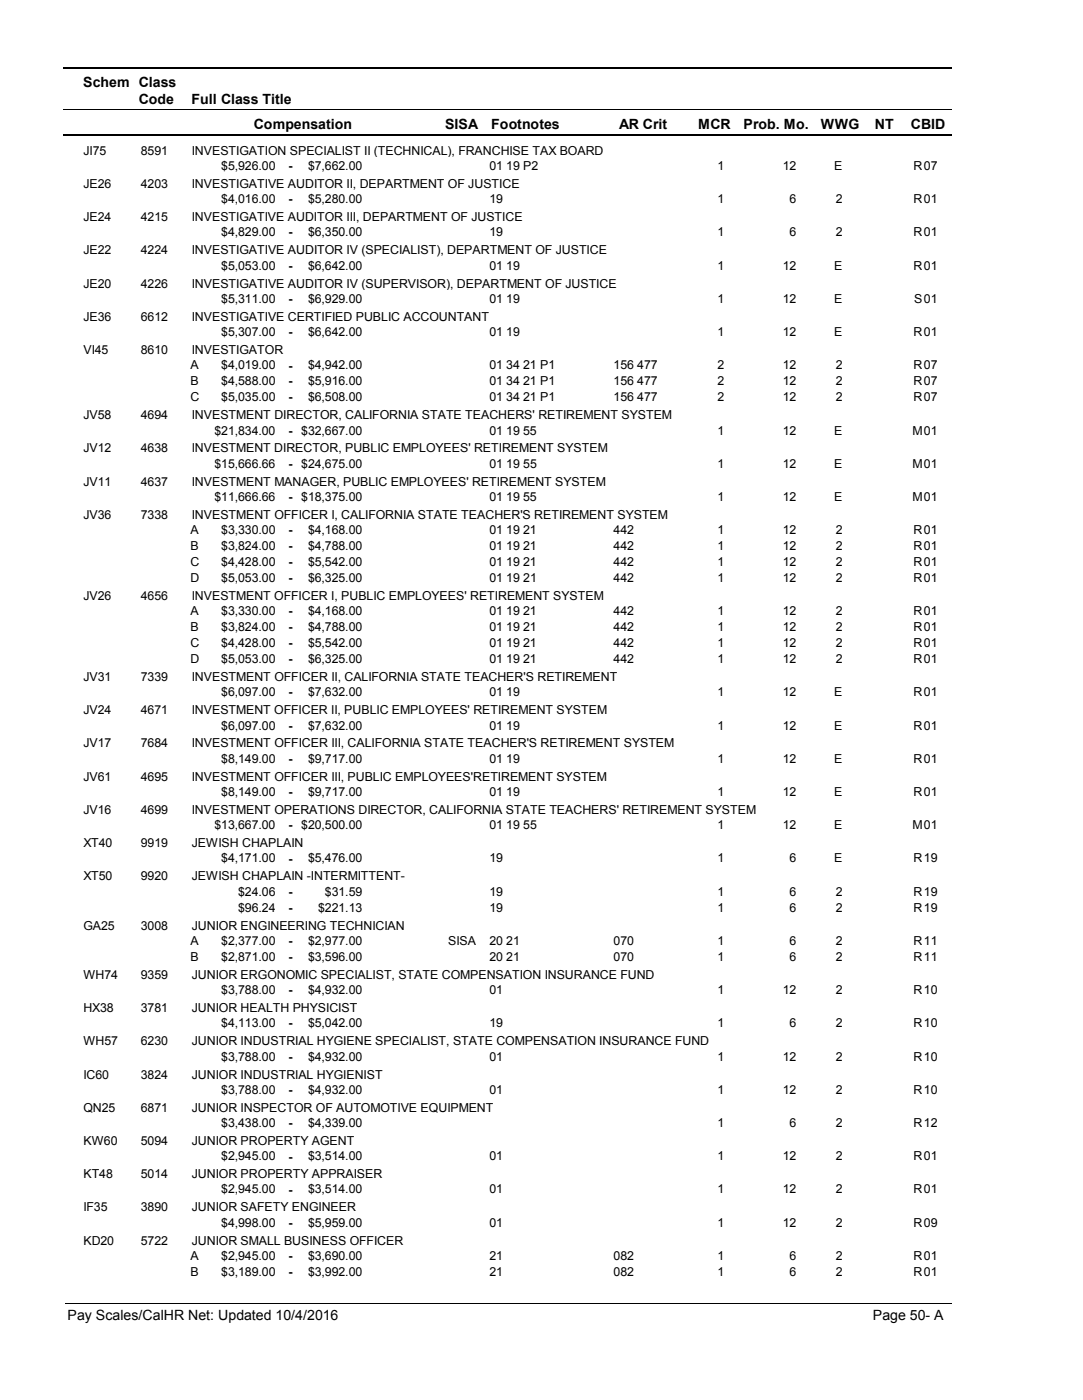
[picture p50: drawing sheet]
<svg xmlns="http://www.w3.org/2000/svg" width="216mm" height="279mm" viewBox="0 0 216 279" stroke-linecap="round" stroke-linejoin="round" font-family="sans-serif">
<defs><g id="words">
<g font-size="2.8">
<text x="16.6" y="17.3">Schem Class</text>
<text x="27.7" y="20.7">Code</text>
<text x="38.2" y="20.7">Full Class Title</text>
<text x="50.6" y="25.7">Compensation</text>
<text x="88.7" y="25.7">SISA</text>
<text x="98" y="25.7">Footnotes</text>
<text x="123.5" y="25.7">AR Crit</text>
<text x="139.2" y="25.7">MCR</text>
<text x="148.3" y="25.7">Prob. Mo.</text>
<text x="163.7" y="25.7">WWG</text>
<text x="174.5" y="25.7">NT</text>
<text x="181.6" y="25.7">CBID</text>
<text x="13.5" y="263.5">Pay Scales/CalHR Net: Updated 10/4/2016</text>
<text x="174.1" y="263.5">Page 50- A</text>
</g>
<g font-size="2.5">
<text x="16.6" y="30.8">JI75</text>
<text x="28.1" y="30.8">8591</text>
<text x="38.2" y="30.8">INVESTIGATION SPECIALIST II (TECHNICAL), FRANCHISE TAX BOARD</text>
<text x="44.1" y="33.9">$5,926.00</text>
<text x="57.5" y="33.9">-</text>
<text x="61.4" y="33.9">$7,662.00</text>
<text x="97.6" y="33.9">01 19 P2</text>
<text x="143.1" y="33.9">1</text>
<text x="156.1" y="33.9">12</text>
<text x="166.3" y="33.9">E</text>
<text x="182.2" y="33.9">R</text>
<text x="184.2" y="33.9">07</text>
<text x="16.6" y="37.5">JE26</text>
<text x="28.1" y="37.5">4203</text>
<text x="38.2" y="37.5">INVESTIGATIVE AUDITOR II, DEPARTMENT OF JUSTICE</text>
<text x="44.1" y="40.6">$4,016.00</text>
<text x="57.5" y="40.6">-</text>
<text x="61.4" y="40.6">$5,280.00</text>
<text x="97.6" y="40.6">19</text>
<text x="143.1" y="40.6">1</text>
<text x="157.5" y="40.6">6</text>
<text x="166.6" y="40.6">2</text>
<text x="182.2" y="40.6">R</text>
<text x="184.2" y="40.6">01</text>
<text x="16.6" y="44.1">JE24</text>
<text x="28.1" y="44.1">4215</text>
<text x="38.2" y="44.1">INVESTIGATIVE AUDITOR III, DEPARTMENT OF JUSTICE</text>
<text x="44.1" y="47.2">$4,829.00</text>
<text x="57.5" y="47.2">-</text>
<text x="61.4" y="47.2">$6,350.00</text>
<text x="97.6" y="47.2">19</text>
<text x="143.1" y="47.2">1</text>
<text x="157.5" y="47.2">6</text>
<text x="166.6" y="47.2">2</text>
<text x="182.2" y="47.2">R</text>
<text x="184.2" y="47.2">01</text>
<text x="16.6" y="50.7">JE22</text>
<text x="28.1" y="50.7">4224</text>
<text x="38.2" y="50.7">INVESTIGATIVE AUDITOR IV (SPECIALIST), DEPARTMENT OF JUSTICE</text>
<text x="44.1" y="53.8">$5,053.00</text>
<text x="57.5" y="53.9">-</text>
<text x="61.4" y="53.8">$6,642.00</text>
<text x="97.6" y="53.8">01 19</text>
<text x="143.1" y="53.8">1</text>
<text x="156.1" y="53.8">12</text>
<text x="166.3" y="53.8">E</text>
<text x="182.2" y="53.8">R</text>
<text x="184.2" y="53.8">01</text>
<text x="16.6" y="57.4">JE20</text>
<text x="28.1" y="57.4">4226</text>
<text x="38.2" y="57.4">INVESTIGATIVE AUDITOR IV (SUPERVISOR), DEPARTMENT OF JUSTICE</text>
<text x="16.6" y="64">JE36</text>
<text x="28.1" y="64">6612</text>
<text x="38.2" y="64">INVESTIGATIVE CERTIFIED PUBLIC ACCOUNTANT</text>
<text x="44.1" y="60.5">$5,311.00</text>
<text x="57.5" y="60.5">-</text>
<text x="61.4" y="60.5">$6,929.00</text>
<text x="97.6" y="60.5">01 19</text>
<text x="143.1" y="60.5">1</text>
<text x="156.1" y="60.5">12</text>
<text x="166.3" y="60.5">E</text>
<text x="182.3" y="60.5">S</text>
<text x="184.2" y="60.5">01</text>
<text x="16.6" y="70.7">VI45</text>
<text x="28.1" y="70.7">8610</text>
<text x="38.2" y="70.7">INVESTIGATOR</text>
<text x="44.1" y="67.1">$5,307.00</text>
<text x="57.5" y="67.1">-</text>
<text x="61.4" y="67.1">$6,642.00</text>
<text x="97.6" y="67.1">01 19</text>
<text x="143.1" y="67.1">1</text>
<text x="156.1" y="67.1">12</text>
<text x="166.3" y="67.1">E</text>
<text x="182.2" y="67.1">R</text>
<text x="184.2" y="67.1">01</text>
<text x="38" y="73.7">A</text>
<text x="38" y="76.9">B</text>
<text x="44.1" y="73.7">$4,019.00</text>
<text x="44.1" y="76.9">$4,588.00</text>
<text x="57.5" y="73.8">-</text>
<text x="57.5" y="76.9">-</text>
<text x="61.4" y="73.7">$4,942.00</text>
<text x="61.4" y="76.9">$5,916.00</text>
<text x="97.6" y="73.7">01 34 21 P1</text>
<text x="97.6" y="76.9">01 34 21 P1</text>
<text x="122.4" y="73.7">156 477</text>
<text x="122.4" y="76.9">156 477</text>
<text x="143.1" y="73.7">2</text>
<text x="143.1" y="76.9">2</text>
<text x="156.1" y="73.7">12</text>
<text x="156.1" y="76.9">12</text>
<text x="166.6" y="73.7">2</text>
<text x="166.6" y="76.9">2</text>
<text x="182.2" y="73.7">R</text>
<text x="182.2" y="76.9">R</text>
<text x="184.2" y="73.7">07</text>
<text x="184.2" y="76.9">07</text>
<text x="16.6" y="83.7">JV58</text>
<text x="28.1" y="83.7">4694</text>
<text x="38" y="80.1">C</text>
<text x="38.2" y="83.7">INVESTMENT DIRECTOR, CALIFORNIA STATE TEACHERS' RETIREMENT SYSTEM</text>
<text x="44.1" y="80.1">$5,035.00</text>
<text x="57.5" y="80.1">-</text>
<text x="61.4" y="80.1">$6,508.00</text>
<text x="97.6" y="80.1">01 34 21 P1</text>
<text x="122.4" y="80.1">156 477</text>
<text x="143.1" y="80.1">2</text>
<text x="156.1" y="80.1">12</text>
<text x="166.6" y="80.1">2</text>
<text x="182.2" y="80.1">R</text>
<text x="184.2" y="80.1">07</text>
<text x="42.8" y="86.7">$21,834.00</text>
<text x="57.5" y="86.8">-</text>
<text x="60.1" y="86.7">$32,667.00</text>
<text x="97.6" y="86.7">01 19 55</text>
<text x="143.1" y="86.7">1</text>
<text x="156.1" y="86.7">12</text>
<text x="166.3" y="86.7">E</text>
<text x="181.9" y="86.7">M</text>
<text x="184.2" y="86.7">01</text>
<text x="16.6" y="90.3">JV12</text>
<text x="28.1" y="90.3">4638</text>
<text x="38.2" y="90.3">INVESTMENT DIRECTOR, PUBLIC EMPLOYEES' RETIREMENT SYSTEM</text>
<text x="42.8" y="93.3">$15,666.66</text>
<text x="57.5" y="93.4">-</text>
<text x="60.1" y="93.3">$24,675.00</text>
<text x="97.6" y="93.3">01 19 55</text>
<text x="143.1" y="93.3">1</text>
<text x="156.1" y="93.3">12</text>
<text x="166.3" y="93.3">E</text>
<text x="181.9" y="93.3">M</text>
<text x="184.2" y="93.3">01</text>
<text x="16.6" y="96.9">JV11</text>
<text x="28.1" y="96.9">4637</text>
<text x="38.2" y="96.9">INVESTMENT MANAGER, PUBLIC EMPLOYEES' RETIREMENT SYSTEM</text>
<text x="42.8" y="100">$11,666.66</text>
<text x="57.5" y="100">-</text>
<text x="60.1" y="100">$18,375.00</text>
<text x="97.6" y="100">01 19 55</text>
<text x="143.1" y="100">1</text>
<text x="156.1" y="100">12</text>
<text x="166.3" y="100">E</text>
<text x="181.9" y="100">M</text>
<text x="184.2" y="100">01</text>
<text x="16.6" y="103.6">JV36</text>
<text x="28.1" y="103.6">7338</text>
<text x="38" y="106.6">A</text>
<text x="38.2" y="103.6">INVESTMENT OFFICER I, CALIFORNIA STATE TEACHER'S RETIREMENT SYSTEM</text>
<text x="44.1" y="106.6">$3,330.00</text>
<text x="57.5" y="106.7">-</text>
<text x="61.4" y="106.6">$4,168.00</text>
<text x="97.6" y="106.6">01 19 21</text>
<text x="122.4" y="106.6">442</text>
<text x="143.1" y="106.6">1</text>
<text x="156.1" y="106.6">12</text>
<text x="166.6" y="106.6">2</text>
<text x="182.2" y="106.6">R</text>
<text x="184.2" y="106.6">01</text>
<text x="38" y="109.8">B</text>
<text x="38" y="113">C</text>
<text x="44.1" y="109.8">$3,824.00</text>
<text x="44.1" y="113">$4,428.00</text>
<text x="57.5" y="109.8">-</text>
<text x="57.5" y="113">-</text>
<text x="61.4" y="109.8">$4,788.00</text>
<text x="61.4" y="113">$5,542.00</text>
<text x="97.6" y="109.8">01 19 21</text>
<text x="97.6" y="113">01 19 21</text>
<text x="122.4" y="109.8">442</text>
<text x="122.4" y="113">442</text>
<text x="143.1" y="109.8">1</text>
<text x="143.1" y="113">1</text>
<text x="156.1" y="109.8">12</text>
<text x="156.1" y="113">12</text>
<text x="166.6" y="109.8">2</text>
<text x="166.6" y="113">2</text>
<text x="182.2" y="109.8">R</text>
<text x="182.2" y="113">R</text>
<text x="184.2" y="109.8">01</text>
<text x="184.2" y="113">01</text>
<text x="16.6" y="119.7">JV26</text>
<text x="28.1" y="119.7">4656</text>
<text x="38" y="116.2">D</text>
<text x="38.2" y="119.7">INVESTMENT OFFICER I, PUBLIC EMPLOYEES' RETIREMENT SYSTEM</text>
<text x="44.1" y="116.2">$5,053.00</text>
<text x="57.5" y="116.2">-</text>
<text x="61.4" y="116.2">$6,325.00</text>
<text x="97.6" y="116.2">01 19 21</text>
<text x="122.4" y="116.2">442</text>
<text x="143.1" y="116.2">1</text>
<text x="156.1" y="116.2">12</text>
<text x="166.6" y="116.2">2</text>
<text x="182.2" y="116.2">R</text>
<text x="184.2" y="116.2">01</text>
<text x="38" y="122.8">A</text>
<text x="38" y="126">B</text>
<text x="44.1" y="122.8">$3,330.00</text>
<text x="44.1" y="126">$3,824.00</text>
<text x="57.5" y="122.8">-</text>
<text x="57.5" y="126">-</text>
<text x="61.4" y="122.8">$4,168.00</text>
<text x="61.4" y="126">$4,788.00</text>
<text x="97.6" y="122.8">01 19 21</text>
<text x="97.6" y="126">01 19 21</text>
<text x="122.4" y="122.8">442</text>
<text x="122.4" y="126">442</text>
<text x="143.1" y="122.8">1</text>
<text x="143.1" y="126">1</text>
<text x="156.1" y="122.8">12</text>
<text x="156.1" y="126">12</text>
<text x="166.6" y="122.8">2</text>
<text x="166.6" y="126">2</text>
<text x="182.2" y="122.8">R</text>
<text x="182.2" y="126">R</text>
<text x="184.2" y="122.8">01</text>
<text x="184.2" y="126">01</text>
<text x="38" y="129.1">C</text>
<text x="44.1" y="129.1">$4,428.00</text>
<text x="57.5" y="129.2">-</text>
<text x="61.4" y="129.1">$5,542.00</text>
<text x="97.6" y="129.1">01 19 21</text>
<text x="122.4" y="129.1">442</text>
<text x="143.1" y="129.1">1</text>
<text x="156.1" y="129.1">12</text>
<text x="166.6" y="129.1">2</text>
<text x="182.2" y="129.1">R</text>
<text x="184.2" y="129.1">01</text>
<text x="16.6" y="135.9">JV31</text>
<text x="28.1" y="135.9">7339</text>
<text x="38" y="132.3">D</text>
<text x="38.2" y="135.9">INVESTMENT OFFICER II, CALIFORNIA STATE TEACHER'S RETIREMENT</text>
<text x="44.1" y="132.3">$5,053.00</text>
<text x="57.5" y="132.3">-</text>
<text x="61.4" y="132.3">$6,325.00</text>
<text x="97.6" y="132.3">01 19 21</text>
<text x="122.4" y="132.3">442</text>
<text x="143.1" y="132.3">1</text>
<text x="156.1" y="132.3">12</text>
<text x="166.6" y="132.3">2</text>
<text x="182.2" y="132.3">R</text>
<text x="184.2" y="132.3">01</text>
<text x="16.6" y="142.5">JV24</text>
<text x="28.1" y="142.5">4671</text>
<text x="38.2" y="142.5">INVESTMENT OFFICER II, PUBLIC EMPLOYEES' RETIREMENT SYSTEM</text>
<text x="44.1" y="139">$6,097.00</text>
<text x="57.5" y="139">-</text>
<text x="61.4" y="139">$7,632.00</text>
<text x="97.6" y="139">01 19</text>
<text x="143.1" y="139">1</text>
<text x="156.1" y="139">12</text>
<text x="166.3" y="139">E</text>
<text x="182.2" y="139">R</text>
<text x="184.2" y="139">01</text>
<text x="16.6" y="149.2">JV17</text>
<text x="28.1" y="149.2">7684</text>
<text x="38.2" y="149.2">INVESTMENT OFFICER III, CALIFORNIA STATE TEACHER'S RETIREMENT SYSTEM</text>
<text x="44.1" y="145.6">$6,097.00</text>
<text x="57.5" y="145.6">-</text>
<text x="61.4" y="145.6">$7,632.00</text>
<text x="97.6" y="145.6">01 19</text>
<text x="143.1" y="145.6">1</text>
<text x="156.1" y="145.6">12</text>
<text x="166.3" y="145.6">E</text>
<text x="182.2" y="145.6">R</text>
<text x="184.2" y="145.6">01</text>
<text x="16.6" y="155.8">JV61</text>
<text x="28.1" y="155.8">4695</text>
<text x="38.2" y="155.8">INVESTMENT OFFICER III, PUBLIC EMPLOYEES'RETIREMENT SYSTEM</text>
<text x="44.1" y="152.2">$8,149.00</text>
<text x="57.5" y="152.2">-</text>
<text x="61.4" y="152.2">$9,717.00</text>
<text x="97.6" y="152.2">01 19</text>
<text x="143.1" y="152.2">1</text>
<text x="156.1" y="152.2">12</text>
<text x="166.3" y="152.2">E</text>
<text x="182.2" y="152.2">R</text>
<text x="184.2" y="152.2">01</text>
<text x="44.1" y="158.9">$8,149.00</text>
<text x="57.5" y="158.9">-</text>
<text x="61.4" y="158.9">$9,717.00</text>
<text x="97.6" y="158.9">01 19</text>
<text x="143.1" y="158.9">1</text>
<text x="156.1" y="158.9">12</text>
<text x="166.3" y="158.9">E</text>
<text x="182.2" y="158.9">R</text>
<text x="184.2" y="158.9">01</text>
<text x="16.6" y="162.4">JV16</text>
<text x="28.1" y="162.4">4699</text>
<text x="38.2" y="162.4">INVESTMENT OPERATIONS DIRECTOR, CALIFORNIA STATE TEACHERS' RETIREMENT SYSTEM</text>
<text x="42.8" y="165.5">$13,667.00</text>
<text x="57.5" y="165.5">-</text>
<text x="60.1" y="165.5">$20,500.00</text>
<text x="97.6" y="165.5">01 19 55</text>
<text x="143.1" y="165.5">1</text>
<text x="156.1" y="165.5">12</text>
<text x="166.3" y="165.5">E</text>
<text x="181.9" y="165.5">M</text>
<text x="184.2" y="165.5">01</text>
<text x="16.6" y="169.1">XT40</text>
<text x="28.1" y="169.1">9919</text>
<text x="38.2" y="169.1">JEWISH CHAPLAIN</text>
<text x="44.1" y="172.1">$4,171.00</text>
<text x="57.5" y="172.2">-</text>
<text x="61.4" y="172.1">$5,476.00</text>
<text x="97.6" y="172.1">19</text>
<text x="143.1" y="172.1">1</text>
<text x="157.5" y="172.1">6</text>
<text x="166.3" y="172.1">E</text>
<text x="182.2" y="172.1">R</text>
<text x="184.2" y="172.1">19</text>
<text x="16.6" y="175.7">XT50</text>
<text x="28.1" y="175.7">9920</text>
<text x="38.2" y="175.7">JEWISH CHAPLAIN -INTERMITTENT-</text>
<text x="47.5" y="178.8">$24.06</text>
<text x="57.5" y="178.8">-</text>
<text x="64.8" y="178.8">$31.59</text>
<text x="97.6" y="178.8">19</text>
<text x="143.1" y="178.8">1</text>
<text x="157.5" y="178.8">6</text>
<text x="166.6" y="178.8">2</text>
<text x="182.2" y="178.8">R</text>
<text x="184.2" y="178.8">19</text>
<text x="16.6" y="185.5">GA25</text>
<text x="28.1" y="185.5">3008</text>
<text x="38.2" y="185.5">JUNIOR ENGINEERING TECHNICIAN</text>
<text x="47.5" y="181.9">$96.24</text>
<text x="57.5" y="182">-</text>
<text x="63.5" y="181.9">$221.13</text>
<text x="97.6" y="181.9">19</text>
<text x="143.1" y="181.9">1</text>
<text x="157.5" y="181.9">6</text>
<text x="166.6" y="181.9">2</text>
<text x="182.2" y="181.9">R</text>
<text x="184.2" y="181.9">19</text>
<text x="38" y="188.6">A</text>
<text x="38" y="191.8">B</text>
<text x="44.1" y="188.6">$2,377.00</text>
<text x="44.1" y="191.8">$2,871.00</text>
<text x="57.5" y="188.6">-</text>
<text x="57.5" y="191.8">-</text>
<text x="61.4" y="188.6">$2,977.00</text>
<text x="61.4" y="191.8">$3,596.00</text>
<text x="89.4" y="188.6">SISA</text>
<text x="97.6" y="188.6">20 21</text>
<text x="97.6" y="191.8">20 21</text>
<text x="122.4" y="188.6">070</text>
<text x="122.4" y="191.8">070</text>
<text x="143.1" y="188.6">1</text>
<text x="143.1" y="191.8">1</text>
<text x="157.5" y="188.6">6</text>
<text x="157.5" y="191.8">6</text>
<text x="166.6" y="188.6">2</text>
<text x="166.6" y="191.8">2</text>
<text x="182.2" y="188.6">R</text>
<text x="182.2" y="191.8">R</text>
<text x="184.2" y="188.6">11</text>
<text x="184.2" y="191.8">11</text>
<text x="16.6" y="195.4">WH74</text>
<text x="28.1" y="195.4">9359</text>
<text x="38.2" y="195.4">JUNIOR ERGONOMIC SPECIALIST, STATE COMPENSATION INSURANCE FUND</text>
<text x="16.6" y="202">HX38</text>
<text x="28.1" y="202">3781</text>
<text x="38.2" y="202">JUNIOR HEALTH PHYSICIST</text>
<text x="44.1" y="198.4">$3,788.00</text>
<text x="57.5" y="198.4">-</text>
<text x="61.4" y="198.4">$4,932.00</text>
<text x="97.6" y="198.4">01</text>
<text x="143.1" y="198.4">1</text>
<text x="156.1" y="198.4">12</text>
<text x="166.6" y="198.4">2</text>
<text x="182.2" y="198.4">R</text>
<text x="184.2" y="198.4">10</text>
<text x="16.6" y="208.6">WH57</text>
<text x="28.1" y="208.6">6230</text>
<text x="38.2" y="208.6">JUNIOR INDUSTRIAL HYGIENE SPECIALIST, STATE COMPENSATION INSURANCE FUND</text>
<text x="44.1" y="205">$4,113.00</text>
<text x="57.5" y="205.1">-</text>
<text x="61.4" y="205">$5,042.00</text>
<text x="97.6" y="205">19</text>
<text x="143.1" y="205">1</text>
<text x="157.5" y="205">6</text>
<text x="166.6" y="205">2</text>
<text x="182.2" y="205">R</text>
<text x="184.2" y="205">10</text>
<text x="16.6" y="215.3">IC60</text>
<text x="28.1" y="215.3">3824</text>
<text x="38.2" y="215.3">JUNIOR INDUSTRIAL HYGIENIST</text>
<text x="44.1" y="211.7">$3,788.00</text>
<text x="57.5" y="211.7">-</text>
<text x="61.4" y="211.7">$4,932.00</text>
<text x="97.6" y="211.7">01</text>
<text x="143.1" y="211.7">1</text>
<text x="156.1" y="211.7">12</text>
<text x="166.6" y="211.7">2</text>
<text x="182.2" y="211.7">R</text>
<text x="184.2" y="211.7">10</text>
<text x="16.6" y="221.9">QN25</text>
<text x="28.1" y="221.9">6871</text>
<text x="38.2" y="221.9">JUNIOR INSPECTOR OF AUTOMOTIVE EQUIPMENT</text>
<text x="44.1" y="218.3">$3,788.00</text>
<text x="57.5" y="218.3">-</text>
<text x="61.4" y="218.3">$4,932.00</text>
<text x="97.6" y="218.3">01</text>
<text x="143.1" y="218.3">1</text>
<text x="156.1" y="218.3">12</text>
<text x="166.6" y="218.3">2</text>
<text x="182.2" y="218.3">R</text>
<text x="184.2" y="218.3">10</text>
<text x="44.1" y="224.9">$3,438.00</text>
<text x="57.5" y="225">-</text>
<text x="61.4" y="224.9">$4,339.00</text>
<text x="143.1" y="224.9">1</text>
<text x="157.5" y="224.9">6</text>
<text x="166.6" y="224.9">2</text>
<text x="182.2" y="224.9">R</text>
<text x="184.2" y="224.9">12</text>
<text x="16.6" y="228.5">KW60</text>
<text x="28.1" y="228.5">5094</text>
<text x="38.2" y="228.5">JUNIOR PROPERTY AGENT</text>
<text x="44.1" y="231.6">$2,945.00</text>
<text x="57.5" y="231.6">-</text>
<text x="61.4" y="231.6">$3,514.00</text>
<text x="97.6" y="231.6">01</text>
<text x="143.1" y="231.6">1</text>
<text x="156.1" y="231.6">12</text>
<text x="166.6" y="231.6">2</text>
<text x="182.2" y="231.6">R</text>
<text x="184.2" y="231.6">01</text>
<text x="16.6" y="235.2">KT48</text>
<text x="28.1" y="235.2">5014</text>
<text x="38.2" y="235.2">JUNIOR PROPERTY APPRAISER</text>
<text x="44.1" y="238.2">$2,945.00</text>
<text x="57.5" y="238.2">-</text>
<text x="61.4" y="238.2">$3,514.00</text>
<text x="97.6" y="238.2">01</text>
<text x="143.1" y="238.2">1</text>
<text x="156.1" y="238.2">12</text>
<text x="166.6" y="238.2">2</text>
<text x="182.2" y="238.2">R</text>
<text x="184.2" y="238.2">01</text>
<text x="16.6" y="241.8">IF35</text>
<text x="28.1" y="241.8">3890</text>
<text x="38.2" y="241.8">JUNIOR SAFETY ENGINEER</text>
<text x="44.1" y="244.8">$4,998.00</text>
<text x="57.5" y="244.9">-</text>
<text x="61.4" y="244.8">$5,959.00</text>
<text x="97.6" y="244.8">01</text>
<text x="143.1" y="244.8">1</text>
<text x="156.1" y="244.8">12</text>
<text x="166.6" y="244.8">2</text>
<text x="182.2" y="244.8">R</text>
<text x="184.2" y="244.8">09</text>
<text x="16.6" y="248.4">KD20</text>
<text x="28.1" y="248.4">5722</text>
<text x="38" y="251.5">A</text>
<text x="38.2" y="248.4">JUNIOR SMALL BUSINESS OFFICER</text>
<text x="44.1" y="251.5">$2,945.00</text>
<text x="57.5" y="251.5">-</text>
<text x="61.4" y="251.5">$3,690.00</text>
<text x="97.6" y="251.5">21</text>
<text x="122.4" y="251.5">082</text>
<text x="143.1" y="251.5">1</text>
<text x="157.5" y="251.5">6</text>
<text x="166.6" y="251.5">2</text>
<text x="182.2" y="251.5">R</text>
<text x="184.2" y="251.5">01</text>
<text x="38" y="254.7">B</text>
<text x="44.1" y="254.7">$3,189.00</text>
<text x="57.5" y="254.7">-</text>
<text x="61.4" y="254.7">$3,992.00</text>
<text x="97.6" y="254.7">21</text>
<text x="122.4" y="254.7">082</text>
<text x="143.1" y="254.7">1</text>
<text x="157.5" y="254.7">6</text>
<text x="166.6" y="254.7">2</text>
<text x="182.2" y="254.7">R</text>
<text x="184.2" y="254.7">01</text>
</g>
</g></defs>
<path d="M12.7 13.5h177.1" fill="none" stroke="#000" stroke-width=".36"/>
<path d="M12.7 21.9h177.1" fill="none" stroke="#000" stroke-width=".2"/>
<path d="M12.7 27h177.1" fill="none" stroke="#000" stroke-width=".35"/>
<g fill="#fff">
<path d="M40.4 31.3h16.2v3h-16.2z" fill-rule="evenodd"/>
<path d="M183.9 31.3h4.1v3h-4.1z" fill-rule="evenodd"/>
<path d="M40.4 37.9h16.2v3h-16.2z" fill-rule="evenodd"/>
<path d="M183.9 37.9h4.1v3h-4.1z" fill-rule="evenodd"/>
<path d="M40.4 44.6h16.2v2.9h-16.2z" fill-rule="evenodd"/>
<path d="M183.9 44.6h4.1v2.9h-4.1z" fill-rule="evenodd"/>
<path d="M40.4 51.2h16.2v3h-16.2z" fill-rule="evenodd"/>
<path d="M183.9 51.2h4.1v3h-4.1z" fill-rule="evenodd"/>
<path d="M40.4 57.8h16.2v3h-16.2z" fill-rule="evenodd"/>
<path d="M183.9 57.8h4.1v3h-4.1z" fill-rule="evenodd"/>
<path d="M40.4 64.5h16.2v2.9h-16.2z" fill-rule="evenodd"/>
<path d="M183.9 64.5h4.1v2.9h-4.1z" fill-rule="evenodd"/>
<path d="M40.4 71.1h16.2v3h-16.2z" fill-rule="evenodd"/>
<path d="M183.9 71.1h4.1v3h-4.1z" fill-rule="evenodd"/>
<path d="M40.4 74.3h16.2v3h-16.2z" fill-rule="evenodd"/>
<path d="M183.9 74.3h4.1v3h-4.1z" fill-rule="evenodd"/>
<path d="M40.4 77.5h16.2v2.9h-16.2z" fill-rule="evenodd"/>
<path d="M183.9 77.5h4.1v2.9h-4.1z" fill-rule="evenodd"/>
<path d="M40.4 84.1h16.2v3h-16.2z" fill-rule="evenodd"/>
<path d="M183.9 84.1h4.1v3h-4.1z" fill-rule="evenodd"/>
<path d="M40.4 90.7h16.2v3h-16.2z" fill-rule="evenodd"/>
<path d="M183.9 90.7h4.1v3h-4.1z" fill-rule="evenodd"/>
<path d="M40.4 97.4h16.2v3h-16.2z" fill-rule="evenodd"/>
<path d="M183.9 97.4h4.1v3h-4.1z" fill-rule="evenodd"/>
<path d="M40.4 104h16.2v3h-16.2z" fill-rule="evenodd"/>
<path d="M183.9 104h4.1v3h-4.1z" fill-rule="evenodd"/>
<path d="M40.4 107.2h16.2v3h-16.2z" fill-rule="evenodd"/>
<path d="M183.9 107.2h4.1v3h-4.1z" fill-rule="evenodd"/>
<path d="M40.4 110.4h16.2v3h-16.2z" fill-rule="evenodd"/>
<path d="M183.9 110.4h4.1v3h-4.1z" fill-rule="evenodd"/>
<path d="M40.4 113.6h16.2v2.9h-16.2z" fill-rule="evenodd"/>
<path d="M183.9 113.6h4.1v2.9h-4.1z" fill-rule="evenodd"/>
<path d="M40.4 120.2h16.2v2.9h-16.2z" fill-rule="evenodd"/>
<path d="M183.9 120.2h4.1v2.9h-4.1z" fill-rule="evenodd"/>
<path d="M40.4 123.3h16.2v3h-16.2z" fill-rule="evenodd"/>
<path d="M183.9 123.3h4.1v3h-4.1z" fill-rule="evenodd"/>
<path d="M40.4 126.5h16.2v3h-16.2z" fill-rule="evenodd"/>
<path d="M183.9 126.5h4.1v3h-4.1z" fill-rule="evenodd"/>
<path d="M40.4 129.7h16.2v3h-16.2z" fill-rule="evenodd"/>
<path d="M183.9 129.7h4.1v3h-4.1z" fill-rule="evenodd"/>
<path d="M40.4 136.3h16.2v3h-16.2z" fill-rule="evenodd"/>
<path d="M183.9 136.3h4.1v3h-4.1z" fill-rule="evenodd"/>
<path d="M40.4 143h16.2v3h-16.2z" fill-rule="evenodd"/>
<path d="M183.9 143h4.1v3h-4.1z" fill-rule="evenodd"/>
<path d="M40.4 149.6h16.2v3h-16.2z" fill-rule="evenodd"/>
<path d="M183.9 149.6h4.1v3h-4.1z" fill-rule="evenodd"/>
<path d="M40.4 156.2h16.2v3h-16.2z" fill-rule="evenodd"/>
<path d="M183.9 156.2h4.1v3h-4.1z" fill-rule="evenodd"/>
<path d="M40.4 162.9h16.2v3h-16.2z" fill-rule="evenodd"/>
<path d="M183.9 162.9h4.1v3h-4.1z" fill-rule="evenodd"/>
<path d="M40.4 169.5h16.2v3h-16.2z" fill-rule="evenodd"/>
<path d="M183.9 169.5h4.1v3h-4.1z" fill-rule="evenodd"/>
<path d="M40.4 176.2h16.2v2.9h-16.2z" fill-rule="evenodd"/>
<path d="M183.9 176.2h4.1v2.9h-4.1z" fill-rule="evenodd"/>
<path d="M40.4 179.3h16.2v3h-16.2z" fill-rule="evenodd"/>
<path d="M183.9 179.3h4.1v3h-4.1z" fill-rule="evenodd"/>
<path d="M40.4 186h16.2v3h-16.2z" fill-rule="evenodd"/>
<path d="M183.9 186h4.1v3h-4.1z" fill-rule="evenodd"/>
<path d="M40.4 189.2h16.2v2.9h-16.2z" fill-rule="evenodd"/>
<path d="M183.9 189.2h4.1v2.9h-4.1z" fill-rule="evenodd"/>
<path d="M40.4 195.8h16.2v3h-16.2z" fill-rule="evenodd"/>
<path d="M183.9 195.8h4.1v3h-4.1z" fill-rule="evenodd"/>
<path d="M40.4 202.4h16.2v3h-16.2z" fill-rule="evenodd"/>
<path d="M183.9 202.4h4.1v3h-4.1z" fill-rule="evenodd"/>
<path d="M40.4 209.1h16.2v3h-16.2z" fill-rule="evenodd"/>
<path d="M183.9 209.1h4.1v3h-4.1z" fill-rule="evenodd"/>
<path d="M40.4 215.7h16.2v3h-16.2z" fill-rule="evenodd"/>
<path d="M183.9 215.7h4.1v3h-4.1z" fill-rule="evenodd"/>
<path d="M40.4 222.3h16.2v3h-16.2z" fill-rule="evenodd"/>
<path d="M183.9 222.3h4.1v3h-4.1z" fill-rule="evenodd"/>
<path d="M40.4 229h16.2v3h-16.2z" fill-rule="evenodd"/>
<path d="M183.9 229h4.1v3h-4.1z" fill-rule="evenodd"/>
<path d="M40.4 235.6h16.2v3h-16.2z" fill-rule="evenodd"/>
<path d="M183.9 235.6h4.1v3h-4.1z" fill-rule="evenodd"/>
<path d="M40.4 242.2h16.2v3h-16.2z" fill-rule="evenodd"/>
<path d="M183.9 242.2h4.1v3h-4.1z" fill-rule="evenodd"/>
<path d="M40.4 248.9h16.2v3h-16.2z" fill-rule="evenodd"/>
<path d="M183.9 248.9h4.1v3h-4.1z" fill-rule="evenodd"/>
<path d="M40.4 252.1h16.2v2.9h-16.2z" fill-rule="evenodd"/>
<path d="M183.9 252.1h4.1v2.9h-4.1z" fill-rule="evenodd"/>
</g>
<path d="M13.1 260.1h176.7" fill="none" stroke="#000" stroke-width=".2"/>
<use href="#words"/>
</svg>
